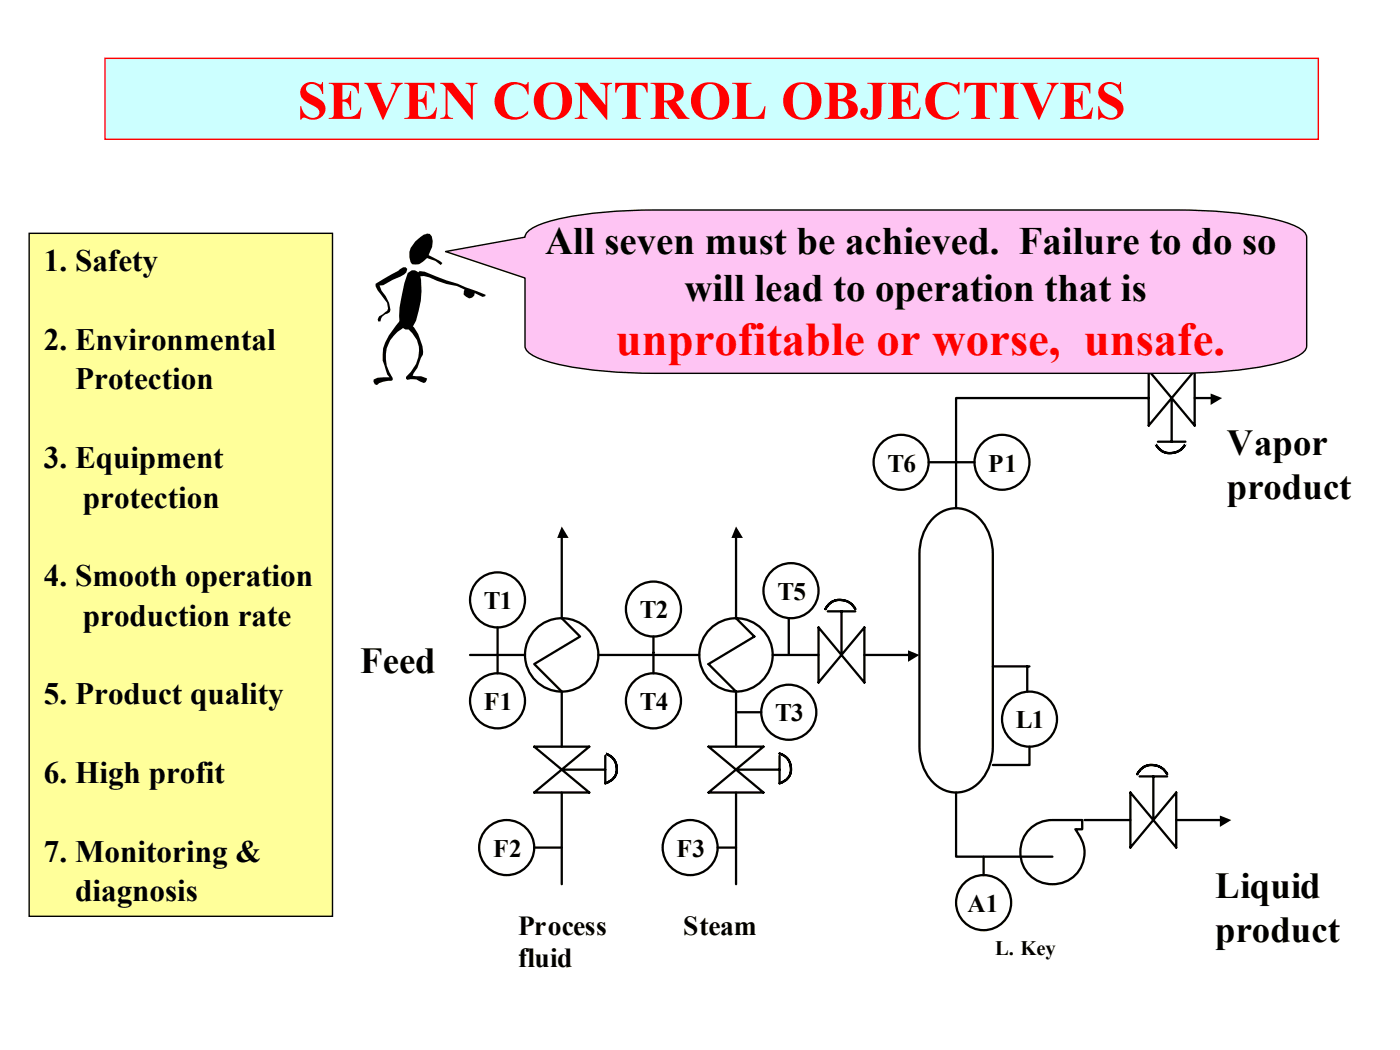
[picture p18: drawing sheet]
<svg xmlns="http://www.w3.org/2000/svg" width="254mm" height="190mm" viewBox="0 0 254 190" stroke-linecap="round" stroke-linejoin="round" font-family="sans-serif">
<defs><g id="words">
<text font-size="9.9" fill="#f00" x="54" y="21.6">SEVEN CONTROL OBJECTIVES</text>
<text font-size="8.5" fill="#f00" x="111.7" y="64.5">unprofitable or worse, unsafe.</text>
<g font-size="7">
<text x="98.9" y="46.2">All seven must be achieved. Failure to do so</text>
<text x="124.2" y="54.6">will lead to operation that is</text>
</g>
<g font-size="6.7">
<text x="222.6" y="82.6">Vapor</text>
<text x="222.6" y="90.5">product</text>
<text x="65.3" y="122.2">Feed</text>
<text x="220.5" y="162.9">Liquid</text>
<text x="220.5" y="170.8">product</text>
</g>
<g font-size="5.7">
<text x="8" y="49.2">1. Safety</text>
<text x="8" y="63.5">2. Environmental</text>
<text x="13.6" y="70.6">Protection</text>
<text x="8" y="84.9">3. Equipment</text>
<text x="15" y="92.1">protection</text>
<text x="8" y="106.4">4. Smooth operation</text>
<text x="15" y="113.5">production rate</text>
<text x="8" y="127.8">5. Product quality</text>
<text x="8" y="142.1">6. High profit</text>
<text x="8" y="156.4">7. Monitoring &amp;</text>
<text x="13.7" y="163.5">diagnosis</text>
</g>
<g font-size="5">
<text x="94" y="169.6">Process</text>
<text x="124" y="169.6">Steam</text>
<text x="94" y="175.4">fluid</text>
</g>
<g font-size="4.6">
<text x="161" y="85.6">T6</text>
<text x="179.3" y="85.6">P1</text>
<text x="87.8" y="110.5">T1</text>
<text x="116.1" y="112.2">T2</text>
<text x="141" y="108.8">T5</text>
<text x="87.8" y="128.8">F1</text>
<text x="116.1" y="128.8">T4</text>
<text x="140.6" y="130.9">T3</text>
<text x="184.3" y="132.1">L1</text>
<text x="89.5" y="155.4">F2</text>
<text x="122.7" y="155.4">F3</text>
<text x="175.6" y="165.4">A1</text>
</g>
<text font-size="3.7" x="180.6" y="173.3">L. Key</text>
</g></defs>
<g fill="none" stroke="#000" stroke-width=".42">
<path d="M169.1 94.2a5.8 5.8 0 0 1 9.4 .9 9.5 9.5 0 0 1 1.6 5.4v35a8.4 8.4 0 0 1-4.7 7.9 6 6 0 0 1-7.5-3.4 9.9 9.9 0 0 1-1.1-4.5v-35a9.3 9.3 0 0 1 2.3-6.3zM133.5 112.2l3.4 3.3-8.4 5 5 5M148.5 113.8v10l8.3-10v10zM150.2 110.9h5M152.7 110.9v7.9M186.8 150.4a5.8 5.8 0 0 1 4.1-1.6h5.4v1.7h-1.2a6.1 6.1 0 0 1 .6 7.6 5.9 5.9 0 0 1-8.6 1 5.9 5.9 0 0 1-.3-8.7z"/>
<circle cx="101.9" cy="118.8" r="6.7"/>
<circle cx="133.5" cy="118.8" r="6.7"/>
</g>
<path d="M150.3 109.7a3.1 3.1 0 0 1 4.9 .8 3 3 0 0 0-2.7-1.7 3 3 0 0 0-2.7 1.7z" fill-rule="evenodd" fill="#00cc9a" stroke="#000" stroke-width=".42"/>
<path d="M85.3 118.8h9.9M101.9 112.2l3.3 3.3-8.3 5 5 5M108.6 118.8h18.3M140.2 118.8h8.3M156.8 118.8h8.8M96.9 135.5h10l-10 8.3h10zM101.9 139.6h7.9M109.8 137.1v5" fill="none" stroke="#000" stroke-width=".42"/>
<path d="M164.7 118l2.1 .8-2.1 1.3z" fill="#000"/>
<path d="M109.8 136.7a2.79 2.79 0 0 1 2.1 2.7 2.79 2.79 0 0 1-2.1 2.7 2.78 2.78 0 0 0 2.1-2.7 2.78 2.78 0 0 0-2.1-2.7z" fill-rule="evenodd" fill="#00cc9a" stroke="#000" stroke-width=".42"/>
<path d="M101.9 125.5v10M128.5 135.5h10l-10 8.3h10zM133.5 139.6h7.9M141.4 137.1v5" fill="none" stroke="#000" stroke-width=".42"/>
<path d="M141.4 136.7a2.8 2.8 0 0 1 2.1 2.7 2.8 2.8 0 0 1-2.1 2.7 2.79 2.79 0 0 0 2.1-2.7 2.79 2.79 0 0 0-2.1-2.7z" fill-rule="evenodd" fill="#00cc9a" stroke="#000" stroke-width=".42"/>
<path d="M101.9 96.8v15.4M133.5 96.8v15.4M133.5 125.5v10M173.5 143.8v11.6h17.4M205.1 143.8v10l8.3-10v10zM206.8 140.9h5M209.3 140.9v7.9" fill="none" stroke="#000" stroke-width=".42"/>
<path d="M101.9 95.5l1.3 2.1h-2.1zM133.5 95.5l1.3 2.1h-2.1z" fill="#000"/>
<path d="M206.9 139.7a3.1 3.1 0 0 1 4.9 .8 3 3 0 0 0-2.8-1.7 3 3 0 0 0-2.7 1.7z" fill-rule="evenodd" fill="#00cc9a" stroke="#000" stroke-width=".42"/>
<path d="M208.4 72.2h-34.9v20M208.4 67.2v10l8.3-10v10zM212.6 72.2v7.9M210.1 80.1h5M196.8 148.8h8.3M213.4 148.8h8.7" fill="none" stroke="#000" stroke-width=".42"/>
<path d="M221.3 148l2.1 .8-2.1 1.2z" fill="#000"/>
<path d="M209.7 80.5a3 3 0 0 0 2.7 1.7 3 3 0 0 0 2.7-1.7 3 3 0 0 1-2.7 1.7 3 3 0 0 1-2.7-1.7z" fill-rule="evenodd" fill="#00cc9a" stroke="#000" stroke-width=".42"/>
<g fill="none" stroke="#000" stroke-width=".42">
<path d="M216.7 72.2h3.8M168.5 83.9h8.3M90.3 113.8v8.4M118.6 115.5v6.7M143.1 112.2v6.6M133.5 129.2h4.6M180.1 120.9h6.7M186.4 120.9v4.6M186.8 135.5v3.3h-6.7M96.9 153.8h5M101.9 143.8v16.6M130.2 153.8h3.3"/>
<path d="M133.5 143.8v16.6M178.5 155.4v3.4"/>
<circle cx="163.5" cy="83.9" r="5"/>
<circle cx="181.8" cy="83.9" r="5"/>
<circle cx="90.3" cy="108.8" r="5"/>
<circle cx="118.6" cy="110.5" r="5"/>
<circle cx="143.5" cy="107.2" r="5"/>
<circle cx="90.3" cy="127.1" r="5"/>
<circle cx="118.6" cy="127.1" r="5"/>
<circle cx="143.1" cy="129.2" r="5"/>
<circle cx="186.8" cy="130.5" r="5"/>
<circle cx="91.9" cy="153.8" r="5"/>
<circle cx="125.2" cy="153.8" r="5"/>
<circle cx="178.5" cy="163.8" r="5"/>
</g>
<path d="M219.6 71.4l2.1 .8-2.1 1.3z" fill="#000"/>
<path d="M5.3 42.3h55v123.9h-55z" fill-rule="evenodd" fill="#ffff9a" stroke="#000" stroke-width=".25"/>
<path d="M19 10.6h220.2v14.7h-220.2z" fill-rule="evenodd" fill="#cff" stroke="#f00" stroke-width=".25"/>
<g fill="#000">
<path d="M68.1 51.5l5.1-3h.4l.3 .3-.2 .6-.4 .4-3.8 2h-.6l.3 .9 .8 1 .6 1.2 .2 1.3-.1 .4-.4 .3a1.51 1.51 0 0 0-1.3 1.4h-.4l-.1-.3 .3-.6 1.5-1 .1-.4-.2-1.1-1.7-2.2-.4-.8z" fill-rule="evenodd"/>
<path d="M74 49.5a1.23 1.23 0 0 1 1.7-.2l.5 .6a14.7 14.7 0 0 1-1.3 9.4l-.8 .5h-.6l-.7-.5-.3-.7-.1-1.3a30 30 0 0 1 1.6-7.8z" fill-rule="evenodd"/>
<path d="M75.9 49.1l1.1 .2 11.1 4.2-.1 .2-.5 .2-1.4-.7-.1 .4-.3 .4-.6 .1-1-.7 .2-.9-1.4-.6a15.2 15.2 0 0 1-5-1.6l-1-.2-1 .1-.1-.7 .4-.4h.2z" fill-rule="evenodd"/>
<path d="M75.4 43.8l1.5-1.2 .6-.2h-.3h.8a2.6 2.6 0 0 1 .1 3l-.3 .9 2 1 .5 .4-.3 .4-1-.8-1.5-.5-1.5 1.1h-1.2a3.2 3.2 0 0 1 .6-4.1z" fill-rule="evenodd"/>
<path d="M72.6 58.1l.5 .1 .3 .4v.7a6.7 6.7 0 0 0-3.4 4.9 6.1 6.1 0 0 0 1.2 4.4v.3l-.2 .2a3.6 3.6 0 0 0-2.6 .8l-.4-.2-.2-.4v-.4l.7-.4h2.2l-.4-.6-.5-1.5a6 6 0 0 1 1.3-6.2z" fill-rule="evenodd"/>
<path d="M74 58.8h.5a8.3 8.3 0 0 1 2.2 5.5l-.4 .7-.6 1.7-.8 1.5 1.5 .1 1.1 .4-.3 .6-.3 .2-1.4-.7h-1l-.6 .1-.2-.2v-.3a6 6 0 0 0 1.9-6.7l-1.7-2.3z" fill-rule="evenodd"/>
</g>
<path d="M80.8 45.6l14.4-2.6a2.65 2.65 0 0 1 1.9-1.9 40.2 40.2 0 0 1 12.6-2.6l4.4-.3 4.8-.1h94.5a73.6 73.6 0 0 1 19.6 2.2 7.2 7.2 0 0 1 3.9 2.2l.2 .5v19.8a2.65 2.65 0 0 1-1.9 1.9 40.2 40.2 0 0 1-12.6 2.6l-4.4 .3-4.8 .1h-94.5a73.6 73.6 0 0 1-19.6-2.1 7.2 7.2 0 0 1-3.9-2.3l-.2-.5v-12.4z" fill-rule="evenodd" fill="#fec4f3" stroke="#000" stroke-width=".25"/>
<use href="#words"/>
</svg>
